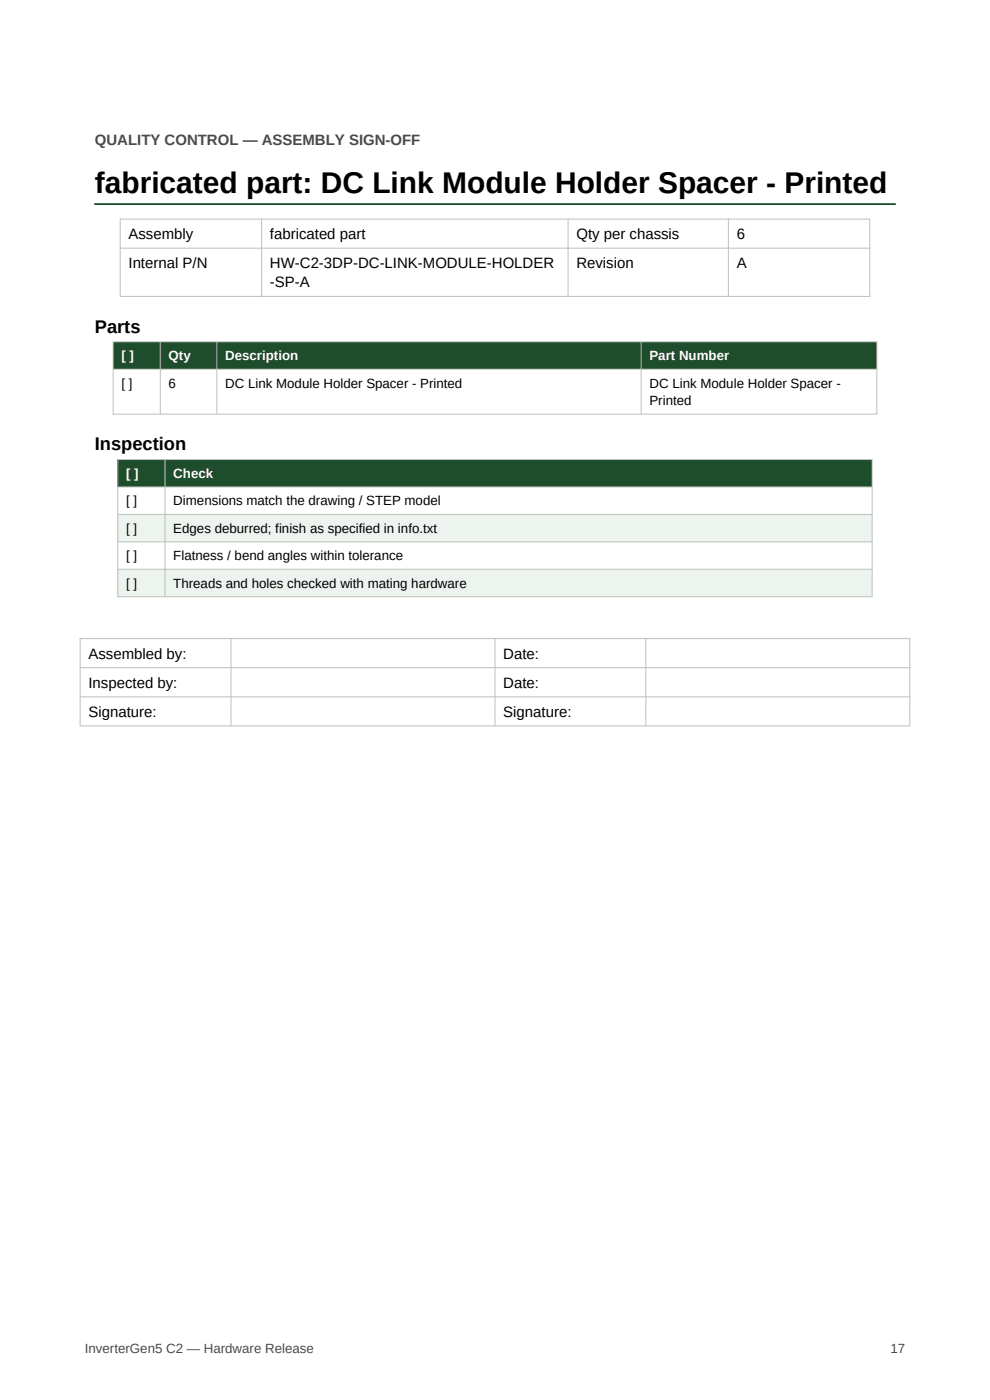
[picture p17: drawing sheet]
<svg xmlns="http://www.w3.org/2000/svg" width="210mm" height="297mm" viewBox="0 0 210 297" stroke-linecap="round" stroke-linejoin="round" font-family="sans-serif">
<defs><g id="words">
<text font-size="6.3" x="20.1" y="41">fabricated part: DC Link Module Holder Spacer - Printed</text>
<g font-size="3.9">
<text x="20.1" y="70.6">Parts</text>
<text x="20.1" y="95.5">Inspection</text>
</g>
<text font-size="3.2" fill="#4a4a4a" x="20.1" y="30.7">QUALITY CONTROL — ASSEMBLY SIGN-OFF</text>
<g font-size="3.2">
<text x="27.3" y="50.7">Assembly</text>
<text x="57.3" y="50.7">fabricated part</text>
<text x="122.3" y="50.7">Qty per chassis</text>
<text x="156.3" y="50.7">6</text>
<text x="27.3" y="56.9">Internal P/N</text>
<text x="57.3" y="56.9">HW-C2-3DP-DC-LINK-MODULE-HOLDER</text>
<text x="122.3" y="56.9">Revision</text>
<text x="156.3" y="56.9">A</text>
<text x="57.3" y="60.9">-SP-A</text>
<text x="18.8" y="139.7">Assembled by:</text>
<text x="106.8" y="139.7">Date:</text>
<text x="18.8" y="145.9">Inspected by:</text>
<text x="106.8" y="145.9">Date:</text>
<text x="18.8" y="152.1">Signature:</text>
<text x="106.8" y="152.1">Signature:</text>
</g>
<g font-size="2.8" fill="#fff">
<text x="25.8" y="76.4">[ ]</text>
<text x="35.8" y="76.4">Qty</text>
<text x="47.8" y="76.4">Description</text>
<text x="137.8" y="76.4">Part Number</text>
<text x="26.8" y="101.4">[ ]</text>
<text x="36.8" y="101.4">Check</text>
</g>
<g font-size="2.8">
<text x="25.8" y="82.2">[ ]</text>
<text x="35.8" y="82.2">6</text>
<text x="47.8" y="82.2">DC Link Module Holder Spacer - Printed</text>
<text x="137.8" y="82.2">DC Link Module Holder Spacer -</text>
<text x="137.8" y="85.9">Printed</text>
<text x="26.8" y="107.2">[ ]</text>
<text x="36.8" y="107.2">Dimensions match the drawing / STEP model</text>
<text x="26.8" y="113">[ ]</text>
<text x="36.8" y="113">Edges deburred; finish as specified in info.txt</text>
<text x="26.8" y="118.8">[ ]</text>
<text x="36.8" y="118.8">Flatness / bend angles within tolerance</text>
<text x="26.8" y="124.7">[ ]</text>
<text x="36.8" y="124.7">Threads and holes checked with mating hardware</text>
</g>
<g font-size="2.8" fill="#4a4a4a">
<text x="18" y="287">InverterGen5 C2 — Hardware Release</text>
<text x="188.9" y="287">17</text>
</g>
</g></defs>
<path d="M20.1 43.3h169.8" fill="none" stroke="#1e4d2b" stroke-width=".39"/>
<path d="M25.5 46.5h159v16.4h-159zM25.5 52.6h159M55.5 46.5v16.4M120.5 46.5v16.4M154.5 46.5v16.4" fill="none" stroke="#b9c2b9" stroke-width=".21"/>
<path d="M24 72.5h162v5.8h-162z" fill-rule="evenodd" fill="#1e4d2b"/>
<path d="M24 78.3h162v9.6h-162z" fill-rule="evenodd" fill="#fff"/>
<path d="M24 72.5h162v15.4h-162zM24 78.3h162M34 72.5v15.4M46 72.5v15.4M136 72.5v15.4" fill="none" stroke="#b9c2b9" stroke-width=".21"/>
<path d="M25 97.5h160v5.8h-160z" fill-rule="evenodd" fill="#1e4d2b"/>
<path d="M25 103.3h160v5.8h-160z" fill-rule="evenodd" fill="#fff"/>
<path d="M25 109.1h160v5.8h-160z" fill-rule="evenodd" fill="#edf3ee"/>
<path d="M25 114.9h160v5.9h-160z" fill-rule="evenodd" fill="#fff"/>
<path d="M25 120.8h160v5.8h-160z" fill-rule="evenodd" fill="#edf3ee"/>
<path d="M25 97.5h160v29.1h-160zM35 97.5v29.1M25 103.3h160M25 109.1h160M25 114.9h160M17 135.5h176v18.5h-176zM25 120.8h160M49 135.5v18.5M105 135.5v18.5M137 135.5v18.5M17 141.7h176M17 147.8h176" fill="none" stroke="#b9c2b9" stroke-width=".21"/>
<use href="#words"/>
</svg>
